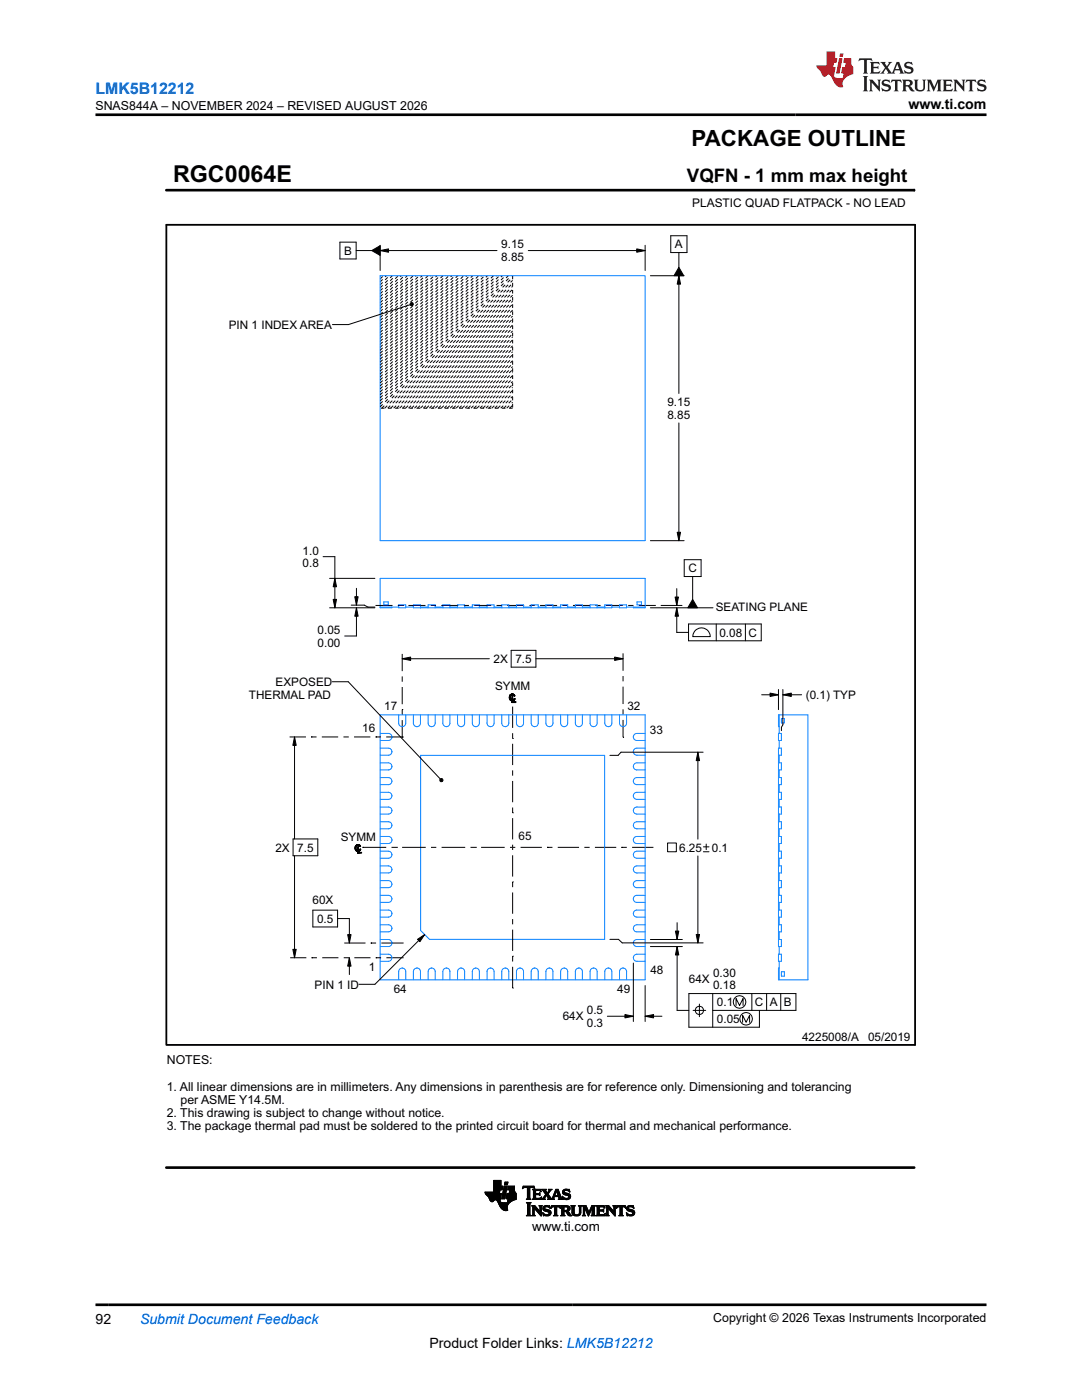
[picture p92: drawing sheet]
<svg xmlns="http://www.w3.org/2000/svg" width="216mm" height="279mm" viewBox="0 0 216 279" stroke-linecap="round" stroke-linejoin="round" font-family="sans-serif">
<defs><g id="words">
<text font-size="4.6" x="34.5" y="36.3">RGC0064E</text>
<text font-size="4.5" x="138" y="29.1">PACKAGE OUTLINE</text>
<text font-size="3.7" x="137.1" y="36.3">VQFN - 1 mm max height</text>
<text font-size="3.2" fill="#00f" x="19" y="18.7">LMK5B12212</text>
<g font-size="2.8">
<text x="181.3" y="21.8">www.ti.com</text>
<text x="19" y="264.2">92</text>
<text x="85.7" y="269">Product Folder Links: LMK5B12212</text>
</g>
<text font-size="2.8" fill="#00f" x="27.9" y="264.2">Submit Document Feedback</text>
<text font-size="2.7" x="106.2" y="245.6">www.ti.com</text>
<g font-size="2.5">
<text x="19.1" y="21.9">SNAS844A – NOVEMBER 2024 – REVISED AUGUST 2026</text>
<text x="33.3" y="212.4">NOTES:</text>
<text x="33.3" y="217.7">1. All linear dimensions are in millimeters. Any dimensions in parenthesis are for reference only. Dimensioning and tolerancing</text>
<text x="36" y="220.3">per ASME Y14.5M.</text>
<text x="33.3" y="223">2. This drawing is subject to change without notice.</text>
<text x="33.3" y="225.6">3. The package thermal pad must be soldered to the printed circuit board for thermal and mechanical performance.</text>
<text x="142.3" y="263.9">Copyright © 2026 Texas Instruments Incorporated</text>
</g>
<text font-size="2.4" x="138.1" y="41.3">PLASTIC QUAD FLATPACK - NO LEAD</text>
<g font-size="2.3">
<text x="68.7" y="50.8">B</text>
<text x="100" y="49.6">9.15</text>
<text x="100" y="52.1">8.85</text>
<text x="134.7" y="49.6">A</text>
<text x="45.7" y="65.6">PIN 1 INDEX AREA</text>
<text x="133.2" y="81">9.15</text>
<text x="133.2" y="83.6">8.85</text>
<text x="60.4" y="110.7">1.0</text>
<text x="60.4" y="113.2">0.8</text>
<text x="137.4" y="114.2">C</text>
<text x="142.8" y="121.9">SEATING PLANE</text>
<text x="63.4" y="126.5">0.05</text>
<text x="63.4" y="129">0.00</text>
<text x="143.5" y="127">0.08 C</text>
<text x="55" y="136.9">EXPOSED</text>
<text x="98.5" y="132.3">2X 7.5</text>
<text x="98.8" y="137.7">SYMM</text>
<text x="49.7" y="139.4">THERMAL PAD</text>
<text x="76.7" y="141.7">17</text>
<text x="125.2" y="141.8">32</text>
<text x="160.8" y="139.5">(0.1) TYP</text>
<text x="72.3" y="146">16</text>
<text x="129.7" y="146.4">33</text>
<text x="68" y="167.7">SYMM</text>
<text x="103.5" y="167.6">65</text>
<text x="55" y="169.9">2X 7.5</text>
<text x="135.5" y="170">6.25</text>
<text x="142" y="170">0.1</text>
<text x="62.4" y="180.4">60X</text>
<text x="63.3" y="184.2">0.5</text>
<text x="62.8" y="197.3">PIN 1 ID</text>
<text x="73.6" y="193.8">1</text>
<text x="129.8" y="194.4">48</text>
<text x="137.5" y="196.2">64X</text>
<text x="142.3" y="194.9">0.30</text>
<text x="142.3" y="197.4">0.18</text>
<text x="78.6" y="198.2">64</text>
<text x="112.3" y="203.7">64X</text>
<text x="117.1" y="202.4">0.5</text>
<text x="123.2" y="198.1">49</text>
<text x="143.1" y="200.8">0.1</text>
<text x="150.6" y="200.8">C A B</text>
<text x="117.1" y="204.9">0.3</text>
<text x="143.1" y="204.2">0.05</text>
<text x="160" y="207.7">4225008/A</text>
<text x="173.2" y="207.7">05/2019</text>
</g>
</g></defs>
<g fill="none" stroke="#000" stroke-width=".2">
<path d="M33.2 38h149.2M182.4 37.7v.5M67.8 48.3h3.3v3.4h-3.3zM71.1 50h3.1M74.2 50l1.7-1v2zM75.9 50l1.6-.3v.6zM75.9 49v5M75.9 50h23.3M105.4 50h23.3M127.1 49.7l1.6 .3-1.6 .3zM128.7 49v5M129.8 55h6.7"/>
<path d="M133.8 47h3.3v3.4h-3.3zM135.5 55l.3 1.7h-.7zM135.5 53.3l.9 1.7h-1.9zM135.5 50.4v2.9M135.5 55v23.5M81.8 60.8l-12.3 4h-3.2M81.9 60.6l.2-.2h.3l.1 .3-.1 .3h-.3l-.2-.1zM135.5 84.4v23.5M64.5 111.1h2.3v10.2M65.8 115.4h9M66.5 119.6h.7l-.4 1.7zM66.8 115.4l.4 1.7h-.7z"/>
<path d="M70.8 119.1h.7l-.4 1.7zM71.1 117.4v3.4M129.8 107.9h6.7M134.7 119.2h.7l-.4 1.6zM135 117.5v3.3M135.1 106.2h.7l-.3 1.7zM136.5 111.7h3.4v3.4h-3.4zM138.2 119.6l1 1.7h-2zM138.2 115.1v4.5M65.8 121.3h9M66.3 136.1h3.2l18.3 19.3M70.1 120.8h2.6l.7 .4h1.4"/>
<path d="M71.1 121.3l.4 1.7h-.7zM71.1 121.3v5.6h-2.3M74.9 120.8h3.4M79.4 120.8h1M80.3 131.5l1.6-.4v.7zM80.3 130.5v3.4M80.3 135v1.1M80.3 137.1v3.4M80.3 131.5h17.3M80.4 120.8h.1M81.5 120.8h3.4M85.9 120.8h1.1"/>
<path d="M88.1 120.8h3.4M92.5 120.8h1.1M94.6 120.8h3.4M99.1 120.8h1M101.2 120.8h3.4M101.6 139.2l.2-.1zM101.6 139.2h.2zM101.6 139.3l.2-.1v.1zM101.6 139.3h.2zM101.6 139.1l.2-.1zM101.6 139.3l.2 .1zM101.6 139.1h.2z"/>
<path d="M101.6 139h.2zM101.6 139.4h.2zM101.7 138.9h.2zM101.7 138.9l.1 .1zM101.7 139.5h.2zM101.7 139.5l.2 .1zM101.7 138.8h.3zM101.7 138.8h.2zM101.7 138.8l.2 .1zM101.7 139.6h.2zM101.7 138.8l.3-.1zM101.8 139.6l.2 .1z"/>
<path d="M101.8 138.7h.4zM101.8 138.7h.3zM101.8 138.7h.2zM101.8 139.7h.3zM101.9 138.6h.7zM101.9 139.8l.7-.1zM101.9 139.8l.4-.1zM101.9 139.8l.2-.1zM101.9 139.8h.6zM101.9 138.6h.6zM102 138.6l.4-.1zM102 138.6h.5z"/>
<path d="M102 129.8h4.9v3.3h-4.9zM102 139.8h.5zM102 139.8h.4zM102.1 138.5h.2zM102.1 138.5h.3zM102.1 139.9l.3-.1zM102.1 138.9h.2l-.2 .8zM102.1 139.9h.2l-.2 .3zM102.2 138.7l.4-.1zM102.3 138.7h.3zM102.3 138.9v.8h-.2zM102.3 139.7h.4z"/>
<path d="M102.3 139.9l-.2 .3zM102.4 138.7h.2zM102.4 139.7h.3zM102.4 139.7l.3-.1zM102.5 138.7h.2zM102.5 139.6h.2zM102.5 138.8h.2zM102.5 139.6l.2-.1zM102.6 138.9h.1zM102.6 139.5h.1zM102.6 139.5l.2-.1zM102.6 139.4h.2z"/>
<path d="M105.6 120.8h1.1M106.9 131.5h17.4M107.8 120.8h3.4M112.2 120.8h1.1M114.3 120.8h3.4M118.8 120.8h1M120.9 120.8h3.4M122.6 131.1l1.7 .4-1.7 .3zM124.3 130.4v3.5M124.3 134.9v1.1M124.3 137v3.5M125.3 120.8h1.1"/>
<path d="M127.5 120.8h3.4M129.8 121.3h12.5M131.9 120.8h4.2M135 121.3l.4 1.7h-.7zM135 121.3v4.9h2.4M137.4 124.5h14.5v3.4h-14.5zM138.6 126a1.75 1.75 0 0 1 1.9-.6 1.75 1.75 0 0 1 1.2 1.6h-3.5zM142.9 124.5v3.4M148.7 124.5v3.4M152 138.7h3.3M153.7 138.3l1.6 .4-1.6 .3zM155.3 137.6v4"/>
<path d="M156.2 138.7l1.7-.4v.7zM156.2 137.6v7l-.3 .5v.7M156.2 138.7h3.8M57.8 147.1h3.2M58.8 147.1l.3 1.7h-.7zM58.8 147.1v20.3M62.1 147.1h.1M62.1 147.1h1.1M64.2 147.1h3.3M68.5 147.1h1.1M70.6 147.1h3.3M75 147.1h.1"/>
<path d="M75 147.1h1M77.1 147.1h3.2M80.3 141.6h.1M80.3 147.2h.1M80.3 141.6v1.1M80.3 143.7v3.5M80.3 147.1h.1M87.8 155.5l.2-.1h.3l.1 .3-.1 .3h-.3l-.2-.2zM102.1 140.2l.8-.1v.1zM102.1 140.2l.2-.1h.6zM102.3 147.4h.1M102.3 141v4.3"/>
<path d="M102.3 146.3v1.1M102.3 148.4v4.3M102.3 153.7v1.1M102.3 155.9v4.2M124.3 147.2h.1M124.3 141.6v1M124.3 143.7v3.5M139.3 150.1l.3 1.7h-.7zM139.3 150.1v17.4M140.3 150.1h-16.4l-.6 .6h-1.6M58.5 167.4h4.9v3.4h-4.9zM58.8 170.8v20.3"/>
<path d="M70.8 169.2h.2zM70.8 169.3l.2-.1v.1zM70.8 169.3h.2zM70.8 169.1h.2zM70.8 169.1l.2 .1zM70.8 169.4h.2zM70.9 169h.1zM70.9 169.5l.1-.1zM70.9 169l.1 .1zM70.9 169l.2-.1zM70.9 169h.2zM70.9 169.5h.2z"/>
<path d="M70.9 169.6h.2zM70.9 168.9l.3-.1zM70.9 168.9h.2zM70.9 169.6l.3 .1zM71 168.8l.3-.1zM71 168.8h.2zM71 169.7h.2zM71 168.7h.4zM71 168.7h.3zM71 169.7h.3zM71.1 168.7h.7zM71.1 169.8h.7z"/>
<path d="M71.1 169.8h.2zM71.1 169.8h.4zM71.1 168.6h.6zM71.1 168.6l.7 .1zM71.2 169.9l.6-.1zM71.2 169.9h.5zM71.2 168.6h.5zM71.2 168.6h.4zM71.3 169.9h.4zM71.3 169.9h.3zM71.3 168.6h.3zM71.3 168.6h.2z"/>
<path d="M71.3 169h.2l-.2 .8zM71.3 170.3l.2-.2h.7zM71.3 169.9h.2l-.2 .4zM71.3 170.3l.9-.2v.2zM71.4 168.6h.1zM71.4 168.7h.4zM71.5 168.7h.3zM71.5 169v.8h-.2zM71.5 169.8l.4-.1zM71.5 169.9l-.2 .4zM71.6 168.7h.2zM71.6 169.7h.3z"/>
<path d="M71.6 168.8l.2-.1zM71.6 169.7l.3-.1zM71.7 168.8h.2zM71.7 169.7l.2-.1zM71.7 168.8l.2 .1zM71.7 168.9h.2zM71.7 169.6h.3zM71.7 169.6h.2zM71.8 168.9h.2zM71.8 169.6l.2-.1zM71.8 169.6h.2zM71.8 169.5h.2z"/>
<path d="M71.8 169.4l.2 .1zM72.4 169.1h.1M72.4 169.1h4.7M78.1 169.1h1.1M79.2 169.1h.1M80.2 169.1h4.7M86 169.1h1.1M88.1 169.1h4.7M93.9 169.1h1M94.9 169.1h.1M96 169.1h4.7M101.8 169.1h1"/>
<path d="M102.3 176h.1M102.3 162.2h.1M102.3 161.2v1M102.3 163.3v4.2M102.3 168.6v1M102.3 170.7v4.2M102.3 176v1.1M102.3 178.1v4.3M103.9 169.1h4.2M109.2 169.1h.1M109.2 169.1h1M111.3 169.1h4.2"/>
<path d="M116.6 169.1h1.1M118.7 169.1h4.3M124 169.1h.1M124 169.1h1.1M126.1 169.1h4.3M133.2 168.2h1.8v1.8h-1.8zM139.3 170.8v17.4M140.4 169h1.1M140.4 170h1.1M140.9 168.4v1.2M57.9 191.1h3.2M58.4 189.5h.7l-.3 1.6z"/>
<path d="M62.2 191.1h.1M62.2 191.1h1M62.4 181.6h5v3.4h-5zM64.3 191.1h3.2M67.4 183.3h2.3v4.9M68.6 191.1h1M68.7 188.2h4.2M69.4 186.5h.6l-.3 1.7zM69.7 191.1l.3 1.7h-.6zM69.7 191.1v3.4M70.7 191.1h3.2M74 188.2h.1"/>
<path d="M74 188.2h1M75 191.1h.1M75 191.1h1M76.1 188.2h4.2M77.1 191.1h3.2M80.3 191.1h.1M80.3 188.2h.1M83.3 187.5l1.4-1-.9 1.4zM84.7 186.5l-9.9 9.9h-3.2M102.3 190.8h.1M102.3 197.2h.1M102.3 183.4v1.1"/>
<path d="M102.3 185.5v4.3M102.3 190.8v1.1M102.3 192.9v4.3M121.7 187.5h1.7l.8 .7h16.1M126.4 192.2v11.7M128.7 196.7v7.2M129.8 188.9h6.4M129.8 187.5h6.4M134.8 185.8h.6l-.3 1.7zM135.1 188.9l.3 1.7h-.6zM135.1 188.9v12.7h2.4M135.1 184.1v3.4"/>
<path d="M138.9 186.5h.7l-.3 1.7zM142.2 198.3v6.7M150 198.3v3.3M153 198.3v3.3M155.8 198.3v3.3M121.2 202.8h5.2M124.7 202.5l1.7 .3-1.7 .3zM128.7 202.8l1.7-.3v.6zM128.7 202.8h3.4M138.3 201.6h2.5M139.6 200.4v2.5M142.2 201.6h16.6v-3.3h-21.3v6.7h14v-3.4"/>
<path d="M146.9 200.7v-1.4l.7 1.4 .7-1.4v1.4M148.2 204v-1.4l.7 1.4 .7-1.4v1.4M96.8 238h2.9M96.8 238.1h2.9M96.8 238.2h2.8M96.9 238.2h3.2l-.2 1M96.9 238.3h3.1M96.9 238.4h3.1M97 238.4h3M97.1 238.5h2.9M97.1 238.6h2.9M97.2 238.6h2.8"/>
<path d="M97.3 238.7h2.7M97.4 238.8h2.5M97.5 238.9h2.4M97.6 239h2.3M97.6 239.1h2.3M97.6 239.2h2.3M97.7 239.3h2.1M97.7 239.4h2.1M97.7 239.5h1M97.8 239.5h.8M97.8 239.6h.7M97.9 239.7h.6"/>
<path d="M97.9 239.7h.5M98.1 239.8h.2M98.5 237.8h1.2M98.5 237.7h1.2M98.5 237.6h1.3M98.5 236.7h1.8l-.1 .8h-1.7M98.5 237.4h1.7M98.5 237.3h1.7M98.5 237.2h1.7M98.5 237.2h1.8M98.5 237.1h1.8M98.5 237h1.8"/>
<path d="M98.5 236.9h1.8M98.5 236.8h1.8M98.5 236.6h1.5M98.5 236.5h1.5M98.5 236.4h1.5M98.5 236.3h1.5M98.5 236.2h1.5M98.5 236.1h1.5M98.5 236h1.5M98.5 235.9h1.5M98.5 235.8h1.5M98.5 235.7h1.5"/>
<path d="M98.5 235.6h1.5M99 239.5h.8M99.1 239.5h.7M99.2 239.6h.6M99.2 239.7h.6M99.3 239.7h.5M99.3 239.8h.5M99.3 239.9h.6M99.4 239.9h.6M99.7 237.9h-2.9l.1 .4 .6 .6 .4 .8 .4 .1 .4-.3h.4l.8 1.5 .7 .5h.7l-.1-.8 .6-.8M99.8 237.5l-.2 .7M99.9 239.2l-.1 .6 .6 .2h.8l.2-.7"/>
<path d="M100 236.7v-1.1h-1.5v2.3M100.1 239.2h.6M100.1 239.1h.6M100.2 239h.5M100.2 238.9h.6M100.2 238.8h.6M100.2 238.7h.6M100.2 238.6h.6M100.3 238.6h.5M100.3 238.5h.5M100.3 238.4h.6M100.3 238.3h.6"/>
<path d="M100.3 238.2h.6M100.3 238.1h.6M100.4 238h.5M100.4 238h.6M100.4 237.9h.6M100.4 237.8h.6M100.4 237.7h.6M100.4 237.6h.6M100.5 237.5h.5M100.5 237.4h.6M100.5 237.3h.6M100.5 237.2h.6"/>
<path d="M100.5 237.1h.6M100.6 237h.5M100.6 237h.6M100.6 236.9h.6M100.6 236.8h.6M100.6 236.7h.6l-.5 2.6h-.6zM100.7 236.4h.6M100.7 236.3h.6M100.7 236.2h.6M100.7 236.1h.6M100.7 236h.6M100.8 236h.5"/>
<path d="M100.8 235.9h.6l-.2 .6h-.5zM101 239.1h2M101 239h2M101 239.2h2M101 238.9h2M101 238.9v.3l.4 .1M101 238.8h2M101.1 238.7h1.9M101.1 238.6h1.9M101.1 238.5h1.9M101.1 238.4h1.9M101.1 238.3h1.9"/>
<path d="M101.2 239.9h.6M101.3 239.9h.6M101.3 239.8h.7M101.3 239.7h.8M101.3 239.7h.9M101.3 239.6h1M101.3 237.4h1.4M101.3 239.5h1.2M101.3 239.5h1.3M101.3 237.3h1.4M101.3 239.4h1.5M101.4 237.2h1.3"/>
<path d="M101.4 239.3h1.6M101.4 237.1h1.3M101.4 237h1.3M101.4 236.9h1.3M101.4 236.8h1.3M101.6 238.2h1.4M101.6 238.1h1.3M101.6 238h1.2M101.7 237.9h1.1M101.7 237.8h1M101.7 237.7h1M101.7 237.6h1"/>
<path d="M101.7 237.5l-.1 .7M102.7 237.5h-1.4l.2-.8h1.2v1l.3 .5v1.2M103 239.4l-1.2 .5M103 238.2h-1.8l-.2 .7M104.3 237.2h.1M104.3 237.1h.2M104.3 237h2.3M104.3 236.9h2.3M104.4 236.8h2.2M105 239.3h.9M105.2 239.2h.6M105.2 237.1h.5"/>
<path d="M105.2 239.1h.5M105.2 237.1v-.1h-.4l-.6 .2 .2-.5h2.1l.2 .5-.5-.2h-.4l-.1 .1M105.2 239l-.2 .3M105.2 239h.5M105.2 238.9h.5M105.2 238.8h.5M105.2 238.7h.5M105.2 238.6h.5M105.2 238.5h.5M105.2 238.4h.5M105.2 238.3h.5M105.2 238.2h.5"/>
<path d="M105.2 238.1h.5M105.2 238h.5M105.2 237.9h.5M105.2 237.8h.5M105.2 237.7h.5M105.2 237.6h.5M105.2 237.5h.5M105.2 237.4h.5M105.2 237.3h.5M105.2 237.2h.5M105.2 237.1v1.9M105.7 239l.2 .3"/>
<path d="M105.7 237.1v1.9M105.9 239.3h-.9M106.2 239.3h1.7M106.3 237.4h1.6M106.4 239.2h1.6M106.4 237.5h1.5M106.4 239.1h.5M106.4 237.6h.5M106.4 237.7l-.2-.4h1.6l.2 .5M106.4 239l-.2 .3M106.4 238.2h1.1l.2-.2v.6l-.2-.2-1.1 .1M106.4 239h.5"/>
<path d="M106.4 238.9h.5M106.4 238.8h.5M106.4 238.7h.5M106.4 238.6h.5M106.4 238.4h1.3M106.4 238.3h1.3M106.4 238.1h.5M106.4 238h.5M106.4 237.9h.5M106.4 237.8h.5M106.4 237.7h.5M106.4 237.7v1.3"/>
<path d="M106.5 237.1h.2M106.6 237.2h.1M106.9 237.7l.1-.1h.5l.5 .2M106.9 238.4v.7h.8l.3-.2-.1 .5-1.7-.1M106.9 237.7v.5M107.5 238.2h.2M107.6 238.5h.1M107.6 239.1h.4M107.6 238.1h.1M107.6 238.6h.1M107.6 237.6h.3M107.8 237.7h.2"/>
<path d="M107.9 239h.1M107.9 237.8h.1M108 238.9h.1M108 239.3h.8M108.1 237.4h.8M108.3 239.2h.4M108.3 237.5h.6M108.3 239.1h.4M108.4 237.6h.5M108.4 239l-.4 .3M108.4 239h.3M108.4 237.7h.6"/>
<path d="M108.5 238.9h.3M108.5 237.8h.5M108.5 238.8h.3M108.6 237.9h.5M108.6 238.8h.3M108.6 238h.5M108.7 238.7h.3M108.7 238.1h.8M108.7 238.6h.8M108.8 238.2h.6M108.8 239.3h-.8M108.8 238.5h.7"/>
<path d="M108.8 238.3h.6M108.9 238.4h.5M108.9 237.7l.1-.4h-.9l.8 1.1-.5 .6M108.9 237.7l.3 .4 .4-.5-.2-.3h.7l-.7 1M109.1 238.7h.5M109.2 238.8h.5M109.3 239.3l.1-.2-.4-.6-.3 .7 .1 .1M109.3 239.3h1.4M109.3 238h.3M109.3 238.9h.5M109.3 237.9h.3M109.4 238.3l.7 .9 .2-.2"/>
<path d="M109.4 239h.5M109.4 237.8h.3M109.4 239.1h.5M109.4 239.2h.6M109.5 237.7h.3M109.5 237.4h.6M109.5 237.6h.3M109.6 237.5h.3M110.1 239.2h.4M110.2 239.1h.3M110.2 239h.3M110.3 239l.6-1.7h.5l.6 1.8 .3 .2"/>
<path d="M110.3 238.9h.3M110.3 238.8h.3M110.4 238.8h1.5M110.4 238.7h1.5M110.4 238.6h.3M110.5 238.5h.2M110.5 238.4h.3M110.5 239.1l.2 .2M110.5 239.1l.1-.3h.8l.1 .3M110.5 238.3h.3M110.6 238.2h.2M110.6 238.1h.3"/>
<path d="M110.7 239.3h-1.4M110.7 238h.2M110.7 237.9h.3M110.7 237.8h.3M110.8 237.7h.7M110.8 237.6h.7M110.8 237.5h.6M110.9 237.4h.5M111 237.7l.4 .9h-.7zM111.1 237.8h.4M111.1 237.9h.5M111.1 238h.5"/>
<path d="M111.2 238.1h.4M111.2 238.2h.5M111.2 238.3h.5M111.3 238.4h.5M111.3 238.5h.5M111.4 238.6h.4M111.4 239.3h.9M111.5 238.8h.4M111.5 238.9h.5M111.5 239h.5M111.5 239.1l-.1 .2M111.6 239.2h.5"/>
<path d="M111.6 239.1h.4M112.2 238.8h.1M112.2 238.9h.2M112.2 237.9h.4M112.2 238h.5M112.2 237.8h.4M112.3 239h.3M112.3 239.3h-.9M112.3 238.1h.7M112.3 237.7h.3M112.3 239.1h.5M112.3 238.2h1.1"/>
<path d="M112.3 239.2h1.4M112.3 237.6h.4M112.3 239.3h.2M112.4 238.3h1.2M112.4 237.5h1.2M112.5 238.4h1.2M112.5 237.4h1.1M112.6 239.3h.9M112.7 238.5h1.1M112.7 237.3h.5M112.9 239.4h.3M113.1 238.6h.7"/>
<path d="M113.2 238.6l.3 .2-.3 .3h-.5l-.5-.4M113.3 239.1h.5M113.3 237.6h.4M113.4 238.7h.5M113.4 239h.4M113.5 238.8h.4M113.5 238.9h.3M113.5 237.7h.2M113.6 237.8h.1M113.7 237.9l-.6-.3h-.4l-.1 .2 .1 .2 1.1 .4v.5l-.2 .4-1.3 .1-.1-.7M113.7 237.9l-.1-.6h-.8l-.5 .3-.1 .3 .2 .4 .8 .3M113.7 237.9h.1"/>
<path d="M99.4 240h1M99.4 240.1h2.2M99.5 240.1h2.1M99.5 240.2h2M99.5 240.3h1.9M99.6 240.3h1.8M99.6 240.4h1.8M99.6 240.5h1.7M99.7 240.5h1.6M99.7 240.6h1.6M99.7 240.7h1.5M99.8 240.7h1.4"/>
<path d="M99.8 240.8h1.4M99.8 240.9h1.4M99.9 240.9h1.3M99.9 241h1.3M100 241.1h1.2M100.1 241.2h1.1M100.2 241.3h1M100.2 241.3h1.1M100.3 241.4h1M100.4 241.5h.9M100.6 241.5h.7M100.9 241.6h.1"/>
<path d="M101.2 240h.5M105 242.6l.3-.3v-2l-.3-.3h1l-.3 .3v2.1l.3 .2M105 242.6h1M105.1 240.1h.8M105.2 242.5h.6M105.2 240.2h.6M105.2 242.4h.5M105.3 240.3h.4M105.3 242.3h.4M105.3 242.2h.4M105.3 242.1h.4M105.3 242h.4"/>
<path d="M105.3 241.9h.4M105.3 241.8h.4M105.3 241.7h.4M105.3 241.6h.4M105.3 241.5h.4M105.3 241.4h.4M105.3 241.3h.4M105.3 241.2h.4M105.3 241.1h.4M105.3 241h.4M105.3 240.9h.4M105.3 240.8h.4"/>
<path d="M105.3 240.7h.4M105.3 240.6h.4M105.3 240.5h.4M105.3 240.4h.4M106 242.6h-1M106.1 242.6h.7M106.1 240.6h.6M106.2 240.7h.6M106.3 242.5h.4M106.3 240.8h.6M106.3 242.4h.3M106.3 240.9h.7"/>
<path d="M106.3 242.3h.3M106.3 242.2h.3M106.3 242.1h.3M106.3 242h.3M106.3 241.9h.3M106.3 241.8h.3M106.3 241.7h.3M106.3 241.6h.3M106.3 241.5h.3M106.3 241.4h.3M106.3 241.3h.3M106.3 241.2h.3"/>
<path d="M106.3 241.1h.8M106.3 241h.8M106.6 241.1v1.3l.2 .2M106.6 241.1h.1M106.6 241.1l1.4 1.6v-1.8l.2-.3h-.6l.1 .2 .1 1M106.7 241.2h.5M106.7 241.3h.6M106.8 242.6h-.7M106.8 241.4h.6M106.9 241.5h.6M107 241.6h.6M107.1 241.7h.5"/>
<path d="M107.1 241.8h.9M107.2 241.9h.8M107.3 241.9h.7M107.4 242h.6M107.5 242.1h.5M107.6 242.2h.4M107.6 240.6h.6M107.6 242.3h.4M107.7 240.7h.4M107.7 242.4h.3M107.7 240.8h.3M107.7 241.8l-1-1.2h-.6l.2 .3v1.5l-.2 .2"/>
<path d="M107.7 241.8h.1M107.7 240.9h.3M107.8 241.7h.2M107.8 241.6h.2M107.8 241.5h.2M107.8 241.4h.2M107.8 241.3h.2M107.8 241.2h.2M107.8 241.1h.2M107.8 241h.2M107.8 242.5h.2M107.9 242.6h.1"/>
<path d="M108.3 242h.1M108.3 242.1h.1M108.3 242.2h.3M108.3 241.2h.4M108.3 241.1h.4M108.3 241.3h.5M108.3 242.3h.4M108.3 241h.4M108.4 241.4h.8M108.4 242.4h.6M108.4 240.9h.4M108.4 242.5h1.3"/>
<path d="M108.4 241.5h1.2M108.4 242.6h.1M108.4 240.8h1.3M108.5 241.6h1.2M108.5 240.7h1.2M108.6 241.7h1.2M108.7 242.6h.9M108.7 240.6h.7M108.9 241.8l-.5-.4v-.5l.4-.3h.9l.1 .6-.7-.4-.3 .1-.1 .2 1 .5 .3 .4M108.9 241.8l.6 .1v.4l-.6 .1-.6-.4M108.9 241.8h1M109.2 242.4h.6"/>
<path d="M109.3 241.9h.6M109.4 240.9h.3M109.5 242.3h.4M109.5 241.9h.4M109.5 242.2h.4M109.5 242h.5M109.6 242.1h.3M109.6 240.6h.1M109.6 241h.2M109.7 241.1h.1M109.9 241.1h.1M109.9 241h.2"/>
<path d="M110 242l-.3 .5-.6 .2-.5-.2-.2 .1-.1-.6M110 240.9h.2M110 240.8h1.8M110 240.7h1.7M110.1 240.6h1.6M110.4 242.6h.9M110.6 242.5h.5M110.6 242.4h.5M110.7 240.9h.4M110.7 242.3h.4M110.7 241l-.1-.1h-.3l-.4 .2 .2-.5h1.6l.2 .5-.5-.2h-.3v.1M110.7 241v1.4l-.3 .2"/>
<path d="M110.7 242.2h.4M110.7 242.1h.4M110.7 242h.4M110.7 241.9h.4M110.7 241.8h.4M110.7 241.7h.4M110.7 241.6h.4M110.7 241.5h.4M110.7 241.4h.4M110.7 241.3h.4M110.7 241.2h.4M110.7 241.1h.4"/>
<path d="M110.7 241h.4M111.1 241v1.4l.2 .2M111.3 242.6h-.9M111.6 240.9h.2M111.7 241h.1M111.7 241.1h.1M111.9 242.6l.2-.2v-1.5l-.2-.3 1.5 .1 .3 .2v.4l-.1 .3-.4 .1 .9 .9h-.6l-.5-.7-.5-.1v.6l.2 .2M111.9 242.6h.8M111.9 240.6h1.3M112 240.7h1.5M112 242.5h.6M112.1 240.8h1.5"/>
<path d="M112.1 242.4h.4M112.1 240.9h.4M112.1 242.3h.4M112.1 242.2h.4M112.1 242.1h.4M112.1 242h.4M112.1 241.9h.4M112.1 241.8h1.2M112.1 241.7h1.3M112.1 241.6h1.5M112.1 241.5h.4M112.1 241.4h.4"/>
<path d="M112.1 241.3h.4M112.1 241.2h.4M112.1 241.1h.4M112.1 241h.4M112.7 240.9h-.2v.7M112.7 242.6h-.8M112.9 240.9h.3l.1 .3-.1 .3-.3 .1M112.9 241.9h.6M113 241.9h.5M113.1 242h.5M113.1 242.1h.6M113.1 240.9h.6"/>
<path d="M113.2 241.5h.5M113.2 242.2h.5M113.2 242.3h.6M113.2 241h.5M113.2 241.4h.5M113.3 241.3h.4M113.3 241.1h.5M113.3 241.2h.5M113.3 242.4h.6M113.4 242.5h.6M113.5 242.6h.6M113.9 240.6h.9"/>
<path d="M114.1 240.7h.5M114.1 240.8h.5M114.1 240.9h.5M114.1 241.9h.5M114.1 241.8h.5M114.1 241.7h.5M114.1 241.6h.5M114.1 241.5h.5M114.1 241.4h.5M114.1 241.3h.5M114.1 241.2h.5M114.1 241.1h.5"/>
<path d="M114.1 241h.5M114.1 242h.5M114.1 242.1h.5M114.2 242.2h.4M114.2 242.3h.5M114.3 242.4h.6M114.4 242.5h1.3M114.6 241.9l.1 .4 .4 .1 .4-.1 .1-.4M114.6 241.9v-1l.2-.3h-.9l.2 .3 .1 1.3 .2 .3 .5 .2 .6-.1 .3-.2 .1-.5M114.6 242.6h.9M115.3 242.4h.5M115.4 240.6h.7"/>
<path d="M115.5 242.3h.3M115.5 240.7h.5M115.6 242.2h.3M115.6 242.1h.3M115.6 240.8h.3M115.6 242h.3M115.6 240.9h.3M115.6 241.9v-1l-.2-.3h.7l-.2 .3v1M115.6 241.9h.3M115.6 241.8h.3M115.6 241.7h.3M115.6 241.6h.3"/>
<path d="M115.6 241.5h.3M115.6 241.4h.3M115.6 241.3h.3M115.6 241.2h.3M115.6 241.1h.3M115.6 241h.3M116.2 242.6l.2-.3v-1.4l-.2-.3h.7l.6 1.3 .6-1.3h.7l-.2 .3v1.5l.2 .2M116.2 242.6h.6M116.2 240.6h.7M116.3 240.7h.7M116.3 242.5h.4M116.4 240.8h.6"/>
<path d="M116.4 242.4h.3M116.4 240.9h.7M116.4 242.3h.3M116.4 242.2h.3M116.4 242.1h.3M116.4 242h.3M116.4 241.9h.3M116.4 241.8h.3M116.4 241.7h.3M116.4 241.6h.3M116.4 241.5h.3M116.4 241.4h.3"/>
<path d="M116.4 241.3h.3M116.4 241.2h.3M116.4 241.1h.8M116.4 241h.7M116.7 242.3l.1 .3M116.7 242.3v-1.3l.7 1.7 .8-1.7v1.4l-.2 .2M116.7 241.2h.5M116.8 241.3h.4M116.8 241.4h.5M116.8 242.6h-.6M116.9 241.5h.4M116.9 241.6h.5"/>
<path d="M116.9 241.7h.5M117 241.8h.4M117 241.9h.5M117.1 241.9h.7M117.1 242h.6M117.1 242.1h.6M117.2 242.2h.4M117.2 242.3h.4M117.3 242.4h.3M117.3 242.5h.2M117.4 242.6h.1M117.6 241.9h.2"/>
<path d="M117.6 241.8h.2M117.6 241.7h.3M117.7 241.6h.2M117.7 241.5h.3M117.8 241.4h.2M117.8 241.3h.2M117.8 241.2h.3M117.9 241.1h.7M117.9 241h.7M118 240.9h.6M118 242.6h.8M118 240.8h.6"/>
<path d="M118 240.7h.7M118.1 240.6h.7M118.1 242.5h.6M118.1 242.4h.5M118.2 242.3h.4M118.2 242.2h.4M118.2 242.1h.4M118.2 242h.4M118.2 241.9h.4M118.2 241.8h.4M118.2 241.7h.4M118.2 241.6h.4"/>
<path d="M118.2 241.5h.4M118.2 241.4h.4M118.2 241.3h.4M118.2 241.2h.4M118.8 242.6h-.8M119 242.6h1.6M119 240.6h1.6M119.1 240.7h1.5M119.1 242.5h1.6M119.1 240.8h1.5M119.2 242.4h1.5M119.2 240.9h.4"/>
<path d="M119.2 242.3h.4M119.2 242.2h.4M119.2 242.1h.4M119.2 242h.4M119.2 241.9h.4M119.2 241.8h.4M119.2 241.7h1.3M119.2 241.6h1.3M119.2 241.5h1.3M119.2 241.4h.4M119.2 241.3h.4M119.2 241.2h.4"/>
<path d="M119.2 241.1h.4M119.2 241h.4M119.6 241v.5h.6l.3-.2v.6l-.3-.2h-.6v.7h.8l.4-.3M119.8 240.9l-.2 .1M120.1 240.9l.6 .2M120.3 241.8h.2M120.4 241.4h.1M120.4 240.9h.3M120.6 242.3h.2M120.6 241h.1M120.7 241.1h.1M120.7 241.1l-.2-.5h-1.5l.2 .3v1.4l-.2 .3"/>
<path d="M120.7 242.2h.1M120.8 242.1h.1M120.8 242.1l-.2 .5h-1.6M120.9 242.6h.6M120.9 240.6h.6M121 240.7h.6M121 242.5h.4M121 240.8h.6M121.1 242.4h.2M121.1 240.9h.6M121.1 242.3h.2M121.1 242.2h.2"/>
<path d="M121.1 242.1h.2M121.1 242h.2M121.1 241.9h.2M121.1 241.8h.2M121.1 241.7h.2M121.1 241.6h.2M121.1 241.5h.2M121.1 241.4h.2M121.1 241.3h.2M121.1 241.2h.2M121.1 241.1h.8M121.1 241h.7"/>
<path d="M121.3 241.1v1.3l.2 .2M121.3 241.1h.1M121.3 241.1l1.5 1.6v-1.8l.1-.3h-.6l.2 .3v.9l-1-1.2h-.6l.2 .3v1.4l-.2 .3M121.4 241.2h.6M121.5 241.3h.6M121.5 242.6h-.6M121.6 241.4h.5M121.6 241.5h.6M121.7 241.6h.6M121.8 241.7h.6M121.9 241.8h.9M122 241.9h.8"/>
<path d="M122.1 241.9h.7M122.1 242h.7M122.2 242.1h.6M122.3 242.2h.5M122.3 240.6h.6M122.4 242.3h.4M122.4 240.7h.5M122.5 242.4h.3M122.5 240.8h.3M122.5 240.9h.3M122.5 241.7h.3M122.5 241.6h.3"/>
<path d="M122.5 241.5h.3M122.5 241.4h.3M122.5 241.3h.3M122.5 241.2h.3M122.5 241.1h.3M122.5 241h.3M122.6 242.5h.2M122.6 242.6h.2M123 241.1h.1M123 241h.2M123 240.9h.3M123.1 240.8h1.7"/>
<path d="M123.1 240.7h1.7M123.1 240.6h1.7M123.5 242.6h.9M123.7 242.5h.5M123.7 242.4h.5M123.7 240.9h.5M123.7 241l-.3-.1-.4 .2 .1-.5h1.7l.1 .5-.4-.2h-.3l-.1 .1M123.7 241v1.4l-.2 .2M123.7 242.3h.4M123.7 242.2h.4M123.7 242.1h.4M123.7 242h.4"/>
<path d="M123.7 241.9h.4M123.7 241.8h.4M123.7 241.7h.4M123.7 241.6h.4M123.7 241.5h.4M123.7 241.4h.4M123.7 241.3h.4M123.7 241.2h.4M123.7 241.1h.4M123.7 241h.4M124.1 241l.1 1.4 .2 .2M124.4 242.6h-.9"/>
<path d="M124.6 240.9h.2M124.7 241h.2M124.8 241.1h.1M125 242h.1M125 242.1h.1M125 242.2h.3M125 241.2h.4M125 241.1h.4M125 241.3h.5M125 242.3h.4M125 241h.4M125.1 241.4h.8"/>
<path d="M125.1 242.4h.6M125.1 240.9h.4M125.1 242.5h1.3M125.1 241.5h1.2M125.1 242.6h.1M125.1 240.8h1.3M125.2 241.6h1.2M125.2 240.7h1.2M125.3 241.7h1.2M125.4 242.6h.9M125.4 240.6h.7M125.6 241.8l-.5-.3v-.6l.4-.3h.9l.1 .6-.7-.4-.3 .1-.1 .3 1 .4 .3 .4"/>
<path d="M125.6 241.8l.6 .1v.4l-.6 .1-.6-.4M125.6 241.8h1M125.9 242.4h.6M126 241.9h.6M126.1 240.9h.3M126.2 242.3h.4M126.2 241.9h.4M126.2 242.2h.4M126.2 242h.5M126.3 242.1h.3M126.3 240.6h.1M126.3 241h.2"/>
<path d="M126.4 241.1h.1M126.7 242l-.3 .5-.6 .2-.5-.2-.2 .1-.1-.6"/>
<circle cx="147.6" cy="200" r="1.25"/>
<circle cx="139.6" cy="201.6" r=".83"/>
<circle cx="148.9" cy="203.3" r="1.25"/>
</g>
<g fill="#000">
<path d="M75.9 50l1.6-.3v.6zM74.2 50l1.7-1v2zM127.1 49.7l1.6 .3-1.6 .3zM135.5 55l.3 1.7h-.7zM135.5 53.3l.9 1.7h-1.9zM81.9 60.6l.2-.2h.3l.1 .3-.1 .3h-.3l-.2-.1zM66.8 115.4l.4 1.7h-.7zM135.1 106.2h.7l-.3 1.7zM66.5 119.6h.7l-.4 1.7zM71.1 121.3l.4 1.7h-.7zM70.8 119.1h.7l-.4 1.7zM80.3 131.5l1.6-.4v.7z"/>
<path d="M101.6 139.2l.2-.1zM101.6 139.3l.2-.1v.1zM101.6 139.1l.2-.1zM101.6 139.3l.2 .1zM101.6 139h.2zM101.7 138.9h.2zM101.6 139.4h.2zM101.7 139.5h.2zM101.7 139.5l.2 .1zM101.7 138.8h.2zM101.7 139.6h.2zM101.7 138.8l.3-.1z"/>
<path d="M101.8 139.6l.2 .1zM101.8 138.7h.3zM101.8 139.7h.3zM101.6 139.1h.2zM101.6 139.2h.2zM101.6 139.3h.2zM101.7 138.9l.1 .1zM101.9 139.8l.7-.1zM101.7 138.8l.2 .1zM101.9 138.6h.7zM101.9 139.8h.6zM101.7 138.8h.3z"/>
<path d="M102 138.6h.5zM102 139.8h.5zM101.8 138.7h.2zM102.1 138.5h.3zM101.9 139.8l.2-.1zM102.3 138.9v.8h-.2zM101.9 139.8l.4-.1zM102.1 139.9l.3-.1zM102.1 138.5h.2zM101.8 138.7h.4zM102.2 138.7l.4-.1zM102.3 138.7h.3z"/>
<path d="M102.1 138.9h.2l-.2 .8zM102.3 139.7h.4zM102.3 139.9l-.2 .3zM102.1 139.9h.2l-.2 .3zM102 139.8h.4zM102.4 138.7h.2zM102.4 139.7l.3-.1zM102 138.6l.4-.1zM102.5 138.7h.2zM102.5 139.6h.2zM101.9 138.6h.6zM102.5 138.8h.2z"/>
<path d="M102.5 139.6l.2-.1zM102.6 138.9h.1zM102.6 139.5l.2-.1zM102.4 139.7h.3zM102.6 139.5h.1zM102.6 139.4h.2zM122.6 131.1l1.7 .4-1.7 .3zM135 121.3l.4 1.7h-.7zM134.7 119.2h.7l-.4 1.6zM138.2 119.6l1 1.7h-2zM153.7 138.3l1.6 .4-1.6 .3zM156.2 138.7l1.7-.4v.7z"/>
<path d="M58.8 147.1l.3 1.7h-.7zM87.8 155.5l.2-.1h.3l.1 .3-.1 .3h-.3l-.2-.2zM102.1 140.2l.8-.1v.1zM102.1 140.2l.2-.1h.6zM139.3 150.1l.3 1.7h-.7zM70.8 169.2h.2zM70.8 169.3l.2-.1v.1zM70.8 169.1h.2zM70.8 169.4h.2zM70.9 169h.1zM70.9 169h.2zM70.9 169.5l.1-.1z"/>
<path d="M70.9 169.5h.2zM70.9 169.6h.2zM70.9 168.9h.2zM70.9 169.6l.3 .1zM71 168.8h.2zM71 169.7h.2zM71 168.7h.3zM71 169.7h.3zM70.8 169.1l.2 .1zM70.8 169.3h.2zM70.9 169l.1 .1zM71.1 169.8h.7z"/>
<path d="M70.9 169l.2-.1zM71.1 168.6l.7 .1zM71.2 169.9l.6-.1zM70.9 168.9l.3-.1zM71.2 168.6h.5zM71.3 169.9h.4zM71 168.8l.3-.1zM71.3 168.6h.3zM71.1 169.8h.2zM71.5 169v.8h-.2zM71.1 169.8h.4zM71.3 169.9h.3z"/>
<path d="M71.3 170.3l.9-.2v.2zM71.4 168.6h.1zM71.1 168.7h.7zM71 168.7h.4zM71.4 168.7h.4zM71.5 168.7h.3zM71.3 169h.2l-.2 .8zM71.5 169.8l.4-.1zM71.3 170.3l.2-.2h.7zM71.5 169.9l-.2 .4zM71.3 169.9h.2l-.2 .4zM71.3 168.6h.2z"/>
<path d="M71.6 168.7h.2zM71.6 169.7l.3-.1zM71.2 168.6h.4zM71.6 168.8l.2-.1zM71.7 168.8h.2zM71.7 169.7l.2-.1zM71.2 169.9h.5zM71.1 168.6h.6zM71.7 168.8l.2 .1zM71.7 169.6h.3zM71.7 168.9h.2zM71.8 168.9h.2z"/>
<path d="M71.8 169.5h.2zM71.8 169.6l.2-.1zM71.6 169.7h.3zM71.7 169.6h.2zM71.8 169.6h.2zM71.8 169.4l.2 .1zM58.4 189.5h.7l-.3 1.6zM69.7 191.1l.3 1.7h-.6zM69.4 186.5h.6l-.3 1.7zM83.3 187.5l1.4-1-.9 1.4zM134.8 185.8h.6l-.3 1.7zM135.1 188.9l.3 1.7h-.6z"/>
<path d="M138.9 186.5h.7l-.3 1.7zM124.7 202.5l1.7 .3-1.7 .3zM128.7 202.8l1.7-.3v.6z"/>
</g>
<path d="M33.2 44.9h149.4v163.6h-149.4z" fill="none" stroke="#000" stroke-width=".36"/>
<path d="M33.2 38h149.2M33.2 233h149.2" fill="none" stroke="#000" stroke-width=".53"/>
<g fill="none" stroke="#000" stroke-width=".2" stroke-dasharray=".7 .7" stroke-linecap="butt">
<path d="M75.9 55.1v-.1M75.9 55.7l.6-.7M75.9 56.3l1.2-1.3M75.9 56.9l1.8-1.9M75.9 57.5l2.4-2.5M75.9 58.1l3-3.1M75.9 58.6l3.6-3.6M75.9 59.2l4.2-4.2M75.9 59.8l4.8-4.8M102.3 55v26.5M75.9 60.4l5.3-5.4M75.9 61l5.9-6"/>
<path d="M75.9 61.6l6.5-6.6M75.9 62.2l7.1-7.2M75.9 62.8l7.7-7.8M75.9 63.4l8.3-8.4M75.9 64l8.9-9M75.9 64.6l9.5-9.6M75.9 65.2l10.1-10.2M75.9 65.8l10.7-10.8M75.9 66.4l11.3-11.4M75.9 67l11.9-12M75.9 67.5l12.5-12.5M75.9 68.1l13.1-13.1"/>
<path d="M75.9 68.7l13.7-13.7M75.9 69.3l14.3-14.3M75.9 69.9l14.8-14.9M75.9 70.5l15.4-15.5M75.9 71.1l16-16.1M75.9 71.7l16.6-16.7M75.9 72.3l17.2-17.3M75.9 72.9l17.8-17.9M75.9 73.5l18.4-18.5M75.9 74.1l19-19.1M75.9 74.7l19.6-19.7M75.9 75.3l20.2-20.3"/>
<path d="M75.9 75.9l20.8-20.9M75.9 76.4l21.4-21.4M75.9 77l22-22M75.9 77.6l22.6-22.6M75.9 78.2l23.2-23.2M75.9 78.8l23.7-23.8M75.9 79.4l24.3-24.4M75.9 80l24.9-25M75.9 80.6l25.5-25.6M75.9 81.2l26.1-26.2M76.2 81.5l26.1-26.1M76.8 81.5l25.5-25.6"/>
<path d="M77.4 81.5l24.9-25M78 81.5l24.3-24.4M78.5 81.5l23.8-23.8M79.1 81.5l23.2-23.2M79.7 81.5l22.6-22.6M80.3 81.5l22-22M80.9 81.5l21.4-21.4M81.5 81.5l20.8-20.8M82.1 81.5l20.2-20.2M82.7 81.5l19.6-19.6M83.3 81.5l19-19M83.9 81.5l18.4-18.4"/>
<path d="M84.5 81.5l17.8-17.8M85.1 81.5l17.2-17.2M85.7 81.5l16.6-16.7M86.3 81.5l16-16.1M86.9 81.5l15.4-15.5M87.5 81.5l14.8-14.9M88 81.5l14.3-14.3M88.6 81.5l13.7-13.7M89.2 81.5l13.1-13.1M89.8 81.5l12.5-12.5M90.4 81.5l11.9-11.9M91 81.5l11.3-11.3"/>
<path d="M91.6 81.5l10.7-10.7M92.2 81.5l10.1-10.1M92.8 81.5l9.5-9.5M93.4 81.5l8.9-8.9M94 81.5l8.3-8.3M94.6 81.5l7.7-7.7M95.2 81.5l7.1-7.2M95.8 81.5l6.5-6.6M96.4 81.5l5.9-6M96.9 81.5l5.4-5.4M97.5 81.5l4.8-4.8M98.1 81.5l4.2-4.2"/>
<path d="M98.7 81.5l3.6-3.6M99.3 81.5l3-3M99.9 81.5l2.4-2.4M100.5 81.5l1.8-1.8M101.1 81.5l1.2-1.2M101.7 81.5l.6-.6M102.3 81.5h-26.4"/>
</g>
<g fill="none" stroke="#007fff" stroke-width=".2">
<path d="M75.9 55h52.8v52.9h-52.8zM75.9 121.2h3.7M76.6 120.1h.9v.6h-.9zM78.2 121.2v.1h-2.3v-5.9h52.8v5.9h-2.3v-.1M79.6 120.7h1.4v.6h-1.4zM81 121.2h1.5M83.9 121.3v-.6h-1.4v.6h39.6v-.6h-1.4v.6M83.9 121.2h1.5M85.4 121.3v-.6h1.4v.6M86.8 121.2h1.6M88.4 121.3v-.6h1.4v.6M89.8 121.2h1.5"/>
<path d="M91.3 121.3v-.6h1.4v.6M92.7 121.2h1.5M94.2 121.3v-.6h1.5v.6M95.7 121.2h1.5M97.2 121.3v-.6h1.4v.6M98.6 121.2h1.5M100.1 121.3v-.6h1.4v.6M101.5 121.2h1.6M103.1 121.3v-.6h1.4v.6M104.5 121.2h1.5M106 121.3v-.6h1.4v.6M107.4 121.2h1.5"/>
<path d="M108.9 121.3v-.6h1.4v.6M110.3 121.2h1.6M111.9 121.3v-.6h1.4v.6M113.3 121.2h1.5M114.8 121.3v-.6h1.4v.6M116.2 121.2h1.5M117.7 121.3v-.6h1.5v.6M119.2 121.2h1.5M122.1 121.2h1.5M123.6 120.7h1.4v.6h-1.4zM125 121.2h3.7M127.1 120.1h.9v.6h-.9z"/>
<path d="M75.9 158.1h1.6a.7 .7 0 0 1 .7 .7M75.9 155.2h1.6a.7 .7 0 0 1 .7 .7M75.9 152.2h1.6a.7 .7 0 0 1 .7 .7M75.9 149.3h1.6a.7 .7 0 0 1 .7 .7M75.9 146.4h1.6a.7 .7 0 0 1 .7 .7M75.9 142.7h52.8v52.8h-52.8zM78.2 158.8a.7 .7 0 0 1-.7 .7h-1.6M78.2 155.9a.7 .7 0 0 1-.7 .7h-1.6M78.2 153a.7 .7 0 0 1-.7 .7h-1.6M78.2 150a.7 .7 0 0 1-.7 .7h-1.6M78.2 147.1a.7 .7 0 0 1-.7 .7h-1.6M78.2 147.1h.1"/>
<path d="M78.2 150h.1M78.2 152.9v.1M78.2 155.9h.1M78.2 158.8h.1M79.6 142.7v1.6a.7 .7 0 0 0 .7 .7M80.3 145h.1M81 142.7v1.6a.7 .7 0 0 1-.7 .7M82.5 142.7v1.6a.7 .7 0 0 0 .7 .7M83.2 145h.1M83.9 142.7v1.6a.7 .7 0 0 1-.7 .7M83.9 150.7h36.8v36.8h-35l-1.8-1.8zM85.4 142.7v1.6a.7 .7 0 0 0 .7 .7"/>
<path d="M86.1 145h.1M86.8 142.7v1.6a.7 .7 0 0 1-.7 .7M89.8 142.7v1.6a.71 .71 0 0 1-.7 .7 .71 .71 0 0 1-.7-.7v-1.6M92.7 142.7v1.6a.71 .71 0 0 1-.7 .7 .71 .71 0 0 1-.7-.7v-1.6M94.2 142.7v1.6a.7 .7 0 0 0 .7 .7M94.9 145h.1M95.7 142.7v1.6a.7 .7 0 0 1-.7 .7M97.2 142.7v1.6a.7 .7 0 0 0 .7 .7M97.9 145h.1M98.6 142.7v1.6a.7 .7 0 0 1-.7 .7M100.1 142.7v1.6a.7 .7 0 0 0 .7 .7M100.8 145h.1"/>
<path d="M101.5 142.7v1.6a.7 .7 0 0 1-.7 .7M103.1 142.7v1.6a.7 .7 0 0 0 .7 .7M103.8 145h.1M104.5 142.7v1.6a.7 .7 0 0 1-.7 .7M106 142.7v1.6a.7 .7 0 0 0 .7 .7M106.7 145h.1M107.4 142.7v1.6a.7 .7 0 0 1-.7 .7M108.9 142.7v1.6a.7 .7 0 0 0 .7 .7M109.6 145h.1M110.3 142.7v1.6a.7 .7 0 0 1-.7 .7M111.9 142.7v1.6a.7 .7 0 0 0 .7 .7M112.6 145h.1"/>
<path d="M113.3 142.7v1.6a.7 .7 0 0 1-.7 .7M116.2 142.7v1.6a.71 .71 0 0 1-.7 .7 .71 .71 0 0 1-.7-.7v-1.6M119.2 142.7v1.6a.71 .71 0 0 1-.8 .7 .71 .71 0 0 1-.7-.7v-1.6M120.7 142.7v1.6a.7 .7 0 0 0 .7 .7M121.4 145h.1M122.1 142.7v1.6a.7 .7 0 0 1-.7 .7M123.6 142.7v1.6a.7 .7 0 0 0 .7 .7M124.3 145h.1M125 142.7v1.6a.7 .7 0 0 1-.7 .7M126.4 147.1a.7 .7 0 0 0 .7 .7h1.6M126.4 150a.7 .7 0 0 0 .7 .7h1.6M126.4 153a.7 .7 0 0 0 .7 .7h1.6"/>
<path d="M126.4 155.9a.7 .7 0 0 0 .7 .7h1.6M126.4 158.8a.7 .7 0 0 0 .7 .7h1.6M126.4 147.1h.1M126.4 150h.1M126.4 152.9v.1M126.4 155.9h.1M126.4 158.8h.1M128.7 146.4h-1.6a.7 .7 0 0 0-.7 .7M128.7 149.3h-1.6a.7 .7 0 0 0-.7 .7M128.7 152.2h-1.6a.7 .7 0 0 0-.7 .7M128.7 155.2h-1.6a.7 .7 0 0 0-.7 .7M128.7 158.1h-1.6a.7 .7 0 0 0-.7 .7"/>
<path d="M155.3 150.7h.6v-1.4h-.6v39.6h.6v-1.4h-.6M155.3 158.1h.6v1.4h-.6M155.3 155.2h.6v1.4h-.6M155.3 152.2h.6v1.5h-.6M155.3 150.7h.2M155.3 146.4h.6v1.4h-.6zM155.5 145h-.2v-2.3h5.9v52.8h-5.9v-2.3h.2M155.5 142.7v3.7M155.5 147.8v1.5M155.5 150.7v1.5M155.5 153.7v1.5M155.5 156.6v1.5"/>
<path d="M155.5 159.5v1.6M155.9 143.4h.6v.9h-.6zM75.9 178.7h1.6a.7 .7 0 0 1 .7 .7M75.9 175.7h1.6a.7 .7 0 0 1 .7 .7M75.9 172.8h1.6a.7 .7 0 0 1 .7 .7M75.9 169.9h1.6a.71 .71 0 0 1 .7 .7 .71 .71 0 0 1-.7 .7h-1.6M75.9 166.9h1.6a.71 .71 0 0 1 .7 .7 .71 .71 0 0 1-.7 .7h-1.6M75.9 164h1.6a.7 .7 0 0 1 .7 .7M75.9 161.1h1.6a.7 .7 0 0 1 .7 .7M78.2 179.4a.7 .7 0 0 1-.7 .7h-1.6M78.2 176.5a.7 .7 0 0 1-.7 .7h-1.6M78.2 173.5a.7 .7 0 0 1-.7 .7h-1.6"/>
<path d="M78.2 164.7a.7 .7 0 0 1-.7 .7h-1.6M78.2 161.8a.7 .7 0 0 1-.7 .7h-1.6M78.2 161.8h.1M78.2 164.7h.1M78.2 173.5h.1M78.2 176.4v.1M78.2 179.4h.1M126.4 179.4a.7 .7 0 0 0 .7 .7h1.6M126.4 176.5a.7 .7 0 0 0 .7 .7h1.6M126.4 173.5a.7 .7 0 0 0 .7 .7h1.6M126.4 161.8a.7 .7 0 0 0 .7 .7h1.6M126.4 164.7a.7 .7 0 0 0 .7 .7h1.6"/>
<path d="M126.4 161.8h.1M126.4 164.7h.1M126.4 173.5h.1M126.4 176.4v.1M126.4 179.4h.1M128.7 178.7h-1.6a.7 .7 0 0 0-.7 .7M128.7 175.7h-1.6a.7 .7 0 0 0-.7 .7M128.7 172.8h-1.6a.7 .7 0 0 0-.7 .7M128.7 169.9h-1.6a.71 .71 0 0 0-.7 .7 .71 .71 0 0 0 .7 .7h1.6M128.7 161.1h-1.6a.7 .7 0 0 0-.7 .7M128.7 164h-1.6a.7 .7 0 0 0-.7 .7M128.7 166.9h-1.6a.71 .71 0 0 0-.7 .7 .71 .71 0 0 0 .7 .7h1.6"/>
<path d="M155.3 178.7h.6v1.4h-.6M155.3 175.7h.6v1.5h-.6M155.3 172.8h.6v1.4h-.6M155.3 169.9h.6v1.4h-.6M155.3 166.9h.6v1.4h-.6M155.3 164h.6v1.4h-.6M155.3 161.1h.6v1.4h-.6M155.5 162.5v1.5M155.5 165.4v1.5M155.5 168.3v1.6M155.5 171.3v1.5M155.5 174.2v1.5"/>
<path d="M155.5 177.2v1.5M75.9 190.4h1.6a.7 .7 0 0 1 .7 .7M75.9 187.5h1.6a.7 .7 0 0 1 .7 .7M75.9 184.6h1.6a.7 .7 0 0 1 .7 .7M75.9 181.6h1.6a.7 .7 0 0 1 .7 .7M78.2 191.1a.7 .7 0 0 1-.7 .7h-1.6M78.2 188.2a.7 .7 0 0 1-.7 .7h-1.6M78.2 185.3a.7 .7 0 0 1-.7 .7h-1.6M78.2 182.3a.7 .7 0 0 1-.7 .7h-1.6M78.2 182.3h.1M78.2 185.3h.1M78.2 188.2h.1"/>
<path d="M78.2 191.1h.1M80.3 193.2a.7 .7 0 0 0-.7 .7v1.6M80.3 193.2h.1M80.3 193.2a.7 .7 0 0 1 .7 .7v1.6M83.2 193.2a.7 .7 0 0 0-.7 .7v1.6M83.2 193.2h.1M83.2 193.2a.7 .7 0 0 1 .7 .7v1.6M86.1 193.2a.7 .7 0 0 0-.7 .7v1.6M86.1 193.2h.1M86.1 193.2a.7 .7 0 0 1 .7 .7v1.6M88.4 195.5v-1.6a.71 .71 0 0 1 .7-.7 .71 .71 0 0 1 .7 .7v1.6M91.3 195.5v-1.6a.71 .71 0 0 1 .7-.7 .71 .71 0 0 1 .7 .7v1.6"/>
<path d="M94.9 193.2a.7 .7 0 0 0-.7 .7v1.6M94.9 193.2h.1M95 193.2a.7 .7 0 0 1 .7 .7v1.6M97.9 193.2a.7 .7 0 0 0-.7 .7v1.6M97.9 193.2h.1M97.9 193.2a.7 .7 0 0 1 .7 .7v1.6M100.8 193.2a.7 .7 0 0 0-.7 .7v1.6M100.8 193.2h.1M100.8 193.2a.7 .7 0 0 1 .7 .7v1.6M103.8 193.2a.7 .7 0 0 0-.7 .7v1.6M103.8 193.2h.1M103.8 193.2a.7 .7 0 0 1 .7 .7v1.6"/>
<path d="M106.7 193.2a.7 .7 0 0 0-.7 .7v1.6M106.7 193.2h.1M106.7 193.2a.7 .7 0 0 1 .7 .7v1.6M109.6 193.2a.7 .7 0 0 0-.7 .7v1.6M109.6 193.2h.1M109.6 193.2a.7 .7 0 0 1 .7 .7v1.6M112.6 193.2a.7 .7 0 0 0-.7 .7v1.6M112.6 193.2h.1M112.6 193.2a.7 .7 0 0 1 .7 .7v1.6M114.8 195.5v-1.6a.71 .71 0 0 1 .7-.7 .71 .71 0 0 1 .7 .7v1.6M117.7 195.5v-1.6a.71 .71 0 0 1 .7-.7 .71 .71 0 0 1 .8 .7v1.6M121.4 193.2a.7 .7 0 0 0-.7 .7v1.6"/>
<path d="M121.4 193.2h.1M121.4 193.2a.7 .7 0 0 1 .7 .7v1.6M124.3 193.2a.7 .7 0 0 0-.7 .7v1.6M124.3 193.2h.1M124.3 193.2a.7 .7 0 0 1 .7 .7v1.6M126.4 191.1a.7 .7 0 0 0 .7 .7h1.6M126.4 188.2a.7 .7 0 0 0 .7 .7h1.6M126.4 185.3a.7 .7 0 0 0 .7 .7h1.6M126.4 182.3a.7 .7 0 0 0 .7 .7h1.6M126.4 182.3h.1M126.4 185.3h.1M126.4 188.2h.1"/>
<path d="M126.4 191.1h.1M128.7 190.4h-1.6a.7 .7 0 0 0-.7 .7M128.7 187.5h-1.6a.7 .7 0 0 0-.7 .7M128.7 184.6h-1.6a.7 .7 0 0 0-.7 .7M128.7 181.6h-1.6a.7 .7 0 0 0-.7 .7M155.3 190.4h.6v1.4h-.6zM155.3 187.5h.2M155.3 184.6h.6v1.4h-.6M155.3 181.6h.6v1.4h-.6M155.5 180.1v1.5M155.5 183v1.6M155.5 186v1.5"/>
<path d="M155.5 188.9v1.5M155.5 191.8v3.7M155.9 193.9h.6v.9h-.6z"/>
</g>
<path d="M171.5 11.6l-.2 .6 .5-.2h.6v.1v2.2l-.2 .4h1l-.2-.4v-2.2v-.1h.5l.6 .2-.2-.6zM173.6 12.4l.2 .3v1.6l-.2 .4h1.9l.1-.6a1.08 1.08 0 0 1-1.3 .2v-.7h.6l.4 .2v-.7l-.4 .2h-.6v-.5l.2-.2a1 1 0 0 1 1 .3l-.1-.5zM175.7 12.4l.9 1.1-1 1.2h.9l-.2-.2 .5-.8 .4 .8-.2 .2h1.6l-.2-.2 .2-.5h.9l.1 .5-.1 .2h.9l-.2-.4-.8-1.9h-.5l-.9 2.1-.9-1.1 .9-1h-.8l.2 .2-.4 .6-.4-.6 .2-.2zM179 12.8l.4 1h-.7zM180.7 12.5a.65 .65 0 0 0-.2 .7 .65 .65 0 0 0 .6 .5l.6 .1 .1 .3a.79 .79 0 0 1-.7 .4 .79 .79 0 0 1-.7-.5l.1 .7 .2-.1a.93 .93 0 0 0 1.1 0 .93 .93 0 0 0 .4-.9 1.46 1.46 0 0 0-1.2-.6l-.1-.3a1.09 1.09 0 0 1 1.2 .2l-.2-.6-.1 .1-.5-.2zM172.2 15.2l.2 .4v2.2l-.2 .4h1l-.2-.4v-2.2l.2-.4zM173.4 15.9l.2 .4v1.5l-.2 .4h.8l-.3-.4 .1-1.3 1.6 1.8v-2l.2-.4h-.7l.1 .2 .1 1.1-1.2-1.3zM176.2 16a.65 .65 0 0 0-.2 .8 .65 .65 0 0 0 .6 .4l.6 .2 .1 .2a.79 .79 0 0 1-.7 .4 .79 .79 0 0 1-.7-.5l.1 .7 .2-.1a.93 .93 0 0 0 1.1 .1 .93 .93 0 0 0 .4-1 1.46 1.46 0 0 0-1.2-.5l-.1-.4a1.09 1.09 0 0 1 1.2 .2l-.1-.6-.2 .1-.5-.1zM177.9 15.9l-.1 .6a.63 .63 0 0 1 .8-.3v1.6l-.3 .4h1l-.2-.4v-1.6a.66 .66 0 0 1 .8 .3l-.1-.6zM180 15.9l.2 .4v1.5l-.2 .4h1l-.2-.2-.1-.7h.5l.1 .2a.79 .79 0 0 0 1.2 .6l-1-.9a.61 .61 0 0 0 .6-.6 .61 .61 0 0 0-.5-.7zM180.8 16.2h.1a.47 .47 0 0 1 .5 .1 .47 .47 0 0 1 .1 .5l-.1 .1-.7 .1zM182.3 15.9l.2 .2a2.27 2.27 0 0 0 .4 2 1.04 1.04 0 0 0 1.7-.7v-1.3l.2-.2h-.8l.2 .4v1.1a.6 .6 0 0 1-.6 .6 .6 .6 0 0 1-.6-.6v-1.1l.3-.4zM184.9 15.9l.2 .4v1.5l-.2 .4h.8l-.3-.4v-1.4l.9 1.9 .9-1.9v1.4l-.3 .4h1l-.2-.4v-1.5l.2-.4h-.8l-.7 1.5-.6-1.5zM188.1 15.9l.2 .4v1.5l-.2 .4h1.9l.1-.6a1.09 1.09 0 0 1-1.3 .2v-.7h.6l.4 .2v-.6l-.4 .2h-.6v-.6l.2-.1a1.01 1.01 0 0 1 1 .3l-.1-.6zM190.2 15.9l.3 .4v1.5l-.3 .4h.8l-.2-.4v-1.3l1.6 1.8v-2l.2-.4h-.7l.2 .2v1.1l-1.2-1.3zM192.8 15.9l-.1 .6a.63 .63 0 0 1 .8-.3v1.6l-.3 .4h1l-.2-.4v-1.6a.66 .66 0 0 1 .8 .3l-.1-.6zM195.2 16a.65 .65 0 0 0-.2 .8 .65 .65 0 0 0 .6 .4l.6 .2 .2 .2a.79 .79 0 0 1-.7 .4 .79 .79 0 0 1-.7-.5l.1 .7 .2-.1a.93 .93 0 0 0 1 .1 .93 .93 0 0 0 .5-1 1.46 1.46 0 0 0-1.3-.5v-.4a1.09 1.09 0 0 1 1.2 .2l-.2-.6-.2 .1-.5-.1z" fill="#231f20"/>
<path d="M164.9 10.3v2.7h-2l.1 .4 .8 1a.95 .95 0 0 0 1 .9 .59 .59 0 0 1 .5-.4 .59 .59 0 0 1 .5 .3l.4 .8a1.59 1.59 0 0 0 2.1 1.4 1.61 1.61 0 0 1 1-2.3l1-.3-.1-1.5a1.59 1.59 0 0 1-.3-1.7h-1.5l-.2 .9h.6l-.2 .9h-.5l-.2 .9v.3l.4 .1-.1 .9h-.7a.73 .73 0 0 1-1-.7l.3-1.5h-.5l.1-.9h.5l.2-.9h-.5v-1.3zM167.4 11.6l-.6 3.1h.7l.6-3.1zM167.6 10.7l-.1 .6h.7l.1-.6z" fill="#ed1c24"/>
<path d="M19 22.9h177.8M19 260.4h177.8" fill="none" stroke="#000" stroke-width=".53"/>
<use href="#words"/>
</svg>
